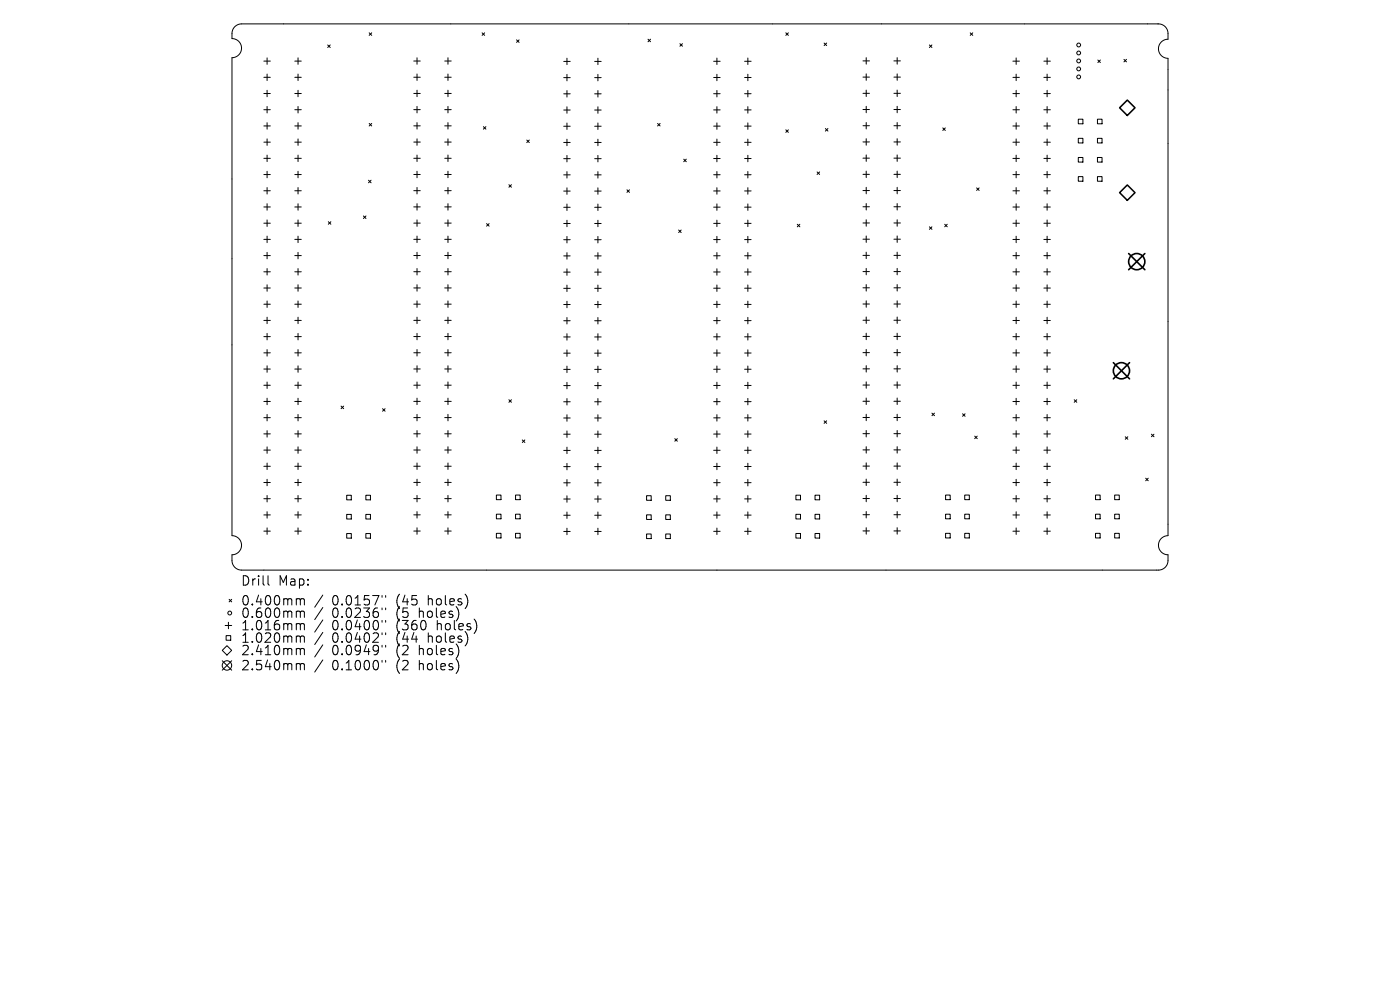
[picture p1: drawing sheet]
<svg xmlns="http://www.w3.org/2000/svg" width="297mm" height="210mm" viewBox="0 0 297 210" stroke-linecap="round" stroke-linejoin="round" font-family="sans-serif">
<defs><g id="words">
<g font-size="2.8">
<text x="51.1" y="124.5">Drill</text>
<text x="59.1" y="124.5">Map:</text>
<text x="51.1" y="128.7">0.400mm</text>
<text x="51.1" y="131.3">0.600mm</text>
<text x="70.4" y="128.7">0.0157&quot;</text>
<text x="70.4" y="131.3">0.0236&quot;</text>
<text x="84" y="128.7">(45</text>
<text x="84" y="131.3">(5</text>
<text x="88.9" y="131.3">holes)</text>
<text x="90.8" y="128.7">holes)</text>
<text x="51.1" y="133.9">1.016mm</text>
<text x="51.1" y="136.6">1.020mm</text>
<text x="70.4" y="133.9">0.0400&quot;</text>
<text x="70.4" y="136.6">0.0402&quot;</text>
<text x="84" y="133.9">(360</text>
<text x="84" y="136.6">(44</text>
<text x="90.8" y="136.6">holes)</text>
<text x="92.7" y="133.9">holes)</text>
<text x="51.1" y="139.2">2.410mm</text>
<text x="51.1" y="142.4">2.540mm</text>
<text x="70.4" y="139.2">0.0949&quot;</text>
<text x="70.4" y="142.4">0.1000&quot;</text>
<text x="84" y="139.2">(2</text>
<text x="84" y="142.4">(2</text>
<text x="88.9" y="139.2">holes)</text>
<text x="88.9" y="142.4">holes)</text>
</g>
</g></defs>
<g fill="none" stroke="#000" stroke-width=".21">
<path d="M49.9 5.6l.5-.4 .8-.1h194.6a2.03 2.03 0 0 1 2 2v1.2a2.03 2.03 0 0 0-2 2 2.03 2.03 0 0 0 2 2.1v101.2a2.03 2.03 0 0 0-2 2.1 2.03 2.03 0 0 0 2 2 3.2 3.2 0 0 1-.4 2.5l-.8 .6-.8 .1h-194.6a2.03 2.03 0 0 1-2-2v-1.2a2.03 2.03 0 0 0 2-2 2.03 2.03 0 0 0-2-2.1v-101.4a2.03 2.03 0 0 0 2-2 2.03 2.03 0 0 0-2-2 2.7 2.7 0 0 1 .7-2.6zM56 13h1.3M56 16.4h1.3M56 19.8h1.3M56.7 12.3v1.3M56.7 15.7v1.4M56.7 19.2v1.3M62.5 13h1.4M62.5 16.4h1.4M62.5 19.8h1.4M63.2 12.3v1.3M63.2 15.7v1.4"/>
<path d="M63.2 19.2v1.3M69.5 9.5l.6 .6M70.1 9.5l-.6 .6M78.3 7l.6 .5M78.9 7l-.6 .5M87.8 12.9h1.4M87.8 16.4h1.4M87.8 19.8h1.4M88.5 12.3v1.3M88.5 15.7v1.4M88.5 19.1v1.4M94.3 12.9h1.4"/>
<path d="M94.3 16.4h1.4M94.3 19.8h1.4M95 12.3v1.3M95 15.7v1.4M95 19.1v1.4M102.3 7l.5 .5M102.8 7l-.5 .5M109.6 8.5l.5 .5M110.1 8.5l-.5 .5M119.6 13h1.4M119.6 16.5h1.4M119.6 19.9h1.4"/>
<path d="M120.3 12.3v1.4M120.3 15.8v1.4M120.3 19.2v1.4M126.2 13h1.3M126.2 16.5h1.3M126.2 19.9h1.3M126.8 12.3v1.4M126.8 15.8v1.4M126.8 19.2v1.4M137.5 8.3l.5 .6M138 8.3l-.5 .6M144.2 9.3l.6 .5"/>
<path d="M144.8 9.3l-.6 .5M151.4 16.4h1.4M151.4 19.9h1.4M151.4 13h1.4M152.1 12.3v1.4M152.1 15.8v1.3M152.1 19.2v1.4M158 16.4h1.3M158 19.9h1.3M158 13h1.3M158.7 12.3v1.4M158.7 15.8v1.3"/>
<path d="M158.7 19.2v1.4M166.7 7l.5 .5M167.2 7l-.5 .5M174.8 9.1l.6 .6M175.4 9.1l-.6 .6M183.1 12.9h1.4M183.1 16.4h1.4M183.1 19.8h1.4M183.8 12.2v1.4M183.8 15.7v1.3M183.8 19.1v1.4M189.6 12.9h1.4"/>
<path d="M189.6 16.4h1.4M189.6 19.8h1.4M190.3 12.2v1.4M190.3 15.7v1.3M190.3 19.1v1.4M197.2 9.5l.5 .6M197.7 9.5l-.5 .6M205.8 7l.6 .5M206.4 7l-.6 .5M214.9 16.4h1.4M214.9 19.8h1.4M214.9 13h1.4"/>
<path d="M215.6 12.3v1.4M215.6 15.7v1.4M215.6 19.2v1.3M221.5 16.4h1.3M221.5 19.8h1.3M221.5 13h1.3M222.1 12.3v1.4M222.1 15.7v1.4M222.1 19.2v1.3M232.9 12.7l.5 .6M233.4 12.7l-.5 .6M238.4 12.6l.6 .5"/>
<path d="M239 12.6l-.6 .5M56 23.3h1.3M56 26.7h1.3M56 30.2h1.3M56 33.6h1.3M56 37h1.3M56.7 22.6v1.4M56.7 26v1.4M56.7 29.5v1.3M56.7 32.9v1.4M56.7 36.3v1.4M56.7 39.8v1.4"/>
<path d="M62.5 23.3h1.4M62.5 26.7h1.4M62.5 30.2h1.4M62.5 33.6h1.4M62.5 37h1.4M63.2 22.6v1.4M63.2 26v1.4M63.2 29.5v1.3M63.2 32.9v1.4M63.2 36.3v1.4M63.2 39.8v1.4M78.2 38.2l.5 .6"/>
<path d="M78.3 26.2l.6 .5M78.7 38.2l-.5 .6M78.9 26.2l-.6 .5M87.8 23.3h1.4M87.8 33.6h1.4M87.8 37h1.4M87.8 26.7h1.4M87.8 30.1h1.4M88.5 22.6v1.3M88.5 26v1.4M88.5 29.4v1.4M88.5 32.9v1.4"/>
<path d="M88.5 36.3v1.4M88.5 39.8v1.3M94.3 23.3h1.4M94.3 33.6h1.4M94.3 37h1.4M94.3 26.7h1.4M94.3 30.1h1.4M95 22.6v1.3M95 26v1.4M95 29.4v1.4M95 32.9v1.4M95 36.3v1.4"/>
<path d="M95 39.8v1.3M102.5 26.9l.6 .5M103.1 26.9l-.6 .5M108 39.2l.5 .5M108.5 39.2l-.5 .5M111.8 29.7l.5 .5M112.3 29.7l-.5 .5M119.6 23.3h1.4M119.6 26.8h1.4M119.6 30.2h1.4M119.6 33.7h1.4M119.6 37.1h1.4"/>
<path d="M120.3 22.7v1.3M120.3 26.1v1.4M120.3 29.5v1.4M120.3 33v1.3M120.3 36.4v1.4M120.3 39.8v1.4M126.2 23.3h1.3M126.2 26.8h1.3M126.2 30.2h1.3M126.2 33.7h1.3M126.2 37.1h1.3M126.8 22.7v1.3"/>
<path d="M126.8 26.1v1.4M126.8 29.5v1.4M126.8 33v1.3M126.8 36.4v1.4M126.8 39.8v1.4M139.5 26.2l.5 .5M140 26.2l-.5 .5M145 33.8l.6 .5M145.6 33.8l-.6 .5M151.4 26.8h1.4M151.4 30.2h1.4M151.4 23.3h1.4"/>
<path d="M151.4 37.1h1.4M151.4 33.6h1.4M152.1 22.6v1.4M152.1 26.1v1.3M152.1 29.5v1.4M152.1 32.9v1.4M152.1 36.4v1.4M152.1 39.8v1.4M158 26.8h1.3M158 30.2h1.3M158 23.3h1.3M158 37.1h1.3"/>
<path d="M158 33.6h1.3M158.7 22.6v1.4M158.7 26.1v1.3M158.7 29.5v1.4M158.7 32.9v1.4M158.7 36.4v1.4M158.7 39.8v1.4M166.7 27.5l.5 .6M167.2 27.5l-.5 .6M173.3 36.5l.6 .5M173.9 36.5l-.6 .5M175.1 27.3l.5 .5"/>
<path d="M175.6 27.3l-.5 .5M183.1 33.5h1.4M183.1 26.7h1.4M183.1 30.1h1.4M183.1 23.2h1.4M183.1 37h1.4M183.8 22.5v1.4M183.8 26v1.4M183.8 29.4v1.4M183.8 32.9v1.3M183.8 36.3v1.4M183.8 39.7v1.4"/>
<path d="M189.6 33.5h1.4M189.6 26.7h1.4M189.6 30.1h1.4M189.6 23.2h1.4M189.6 37h1.4M190.3 22.5v1.4M190.3 26v1.4M190.3 29.4v1.4M190.3 32.9v1.3M190.3 36.3v1.4M190.3 39.7v1.4M200 27.1l.5 .6"/>
<path d="M200.5 27.1l-.5 .6M207.2 39.9l.5 .5M207.7 39.9l-.5 .5M214.9 23.3h1.4M214.9 26.7h1.4M214.9 30.2h1.4M214.9 37h1.4M214.9 33.6h1.4M215.6 22.6v1.4M215.6 26v1.4M215.6 29.5v1.4M215.6 32.9v1.4"/>
<path d="M215.6 36.4v1.3M215.6 39.8v1.4M221.5 23.3h1.3M221.5 26.7h1.3M221.5 30.2h1.3M221.5 37h1.3M221.5 33.6h1.3M222.1 22.6v1.4M222.1 26v1.4M222.1 29.5v1.4M222.1 32.9v1.4M222.1 36.4v1.3"/>
<path d="M222.1 39.8v1.4M228.8 25.3h.9v1h-.9zM228.8 29.3h.9v1h-.9zM228.8 33.4h.9v1h-.9zM228.8 37.5h.9v.9h-.9zM232.8 25.3h1v1h-1zM232.8 29.3h1v1h-1zM232.8 33.4h1v1h-1zM232.8 37.5h1v.9h-1zM56 40.5h1.3M56 43.9h1.3M56 47.3h1.3"/>
<path d="M56 50.8h1.3M56 54.2h1.3M56 57.7h1.3M56.7 43.2v1.4M56.7 46.7v1.3M56.7 50.1v1.4M56.7 53.5v1.4M56.7 57v1.3M62.5 40.5h1.4M62.5 43.9h1.4M62.5 47.3h1.4M62.5 50.8h1.4"/>
<path d="M62.5 54.2h1.4M62.5 57.7h1.4M63.2 43.2v1.4M63.2 46.7v1.3M63.2 50.1v1.4M63.2 53.5v1.4M63.2 57v1.3M69.7 47l.5 .6M70.2 47l-.5 .6M77.1 45.8l.5 .6M77.6 45.8l-.5 .6M87.8 40.5h1.4"/>
<path d="M87.8 43.9h1.4M87.8 50.8h1.4M87.8 54.2h1.4M87.8 57.6h1.4M87.8 47.3h1.4M88.5 43.2v1.4M88.5 46.6v1.4M88.5 50.1v1.4M88.5 53.5v1.4M88.5 57v1.3M94.3 40.5h1.4M94.3 43.9h1.4"/>
<path d="M94.3 50.8h1.4M94.3 54.2h1.4M94.3 57.6h1.4M94.3 47.3h1.4M95 43.2v1.4M95 46.6v1.4M95 50.1v1.4M95 53.5v1.4M95 57v1.3M103.2 47.4l.6 .6M103.8 47.4l-.6 .6M119.6 40.5h1.4"/>
<path d="M119.6 44h1.4M119.6 47.4h1.4M119.6 50.8h1.4M119.6 54.3h1.4M119.6 57.7h1.4M120.3 43.3v1.4M120.3 46.7v1.4M120.3 50.2v1.3M120.3 53.6v1.4M120.3 57v1.4M126.2 40.5h1.3M126.2 44h1.3"/>
<path d="M126.2 47.4h1.3M126.2 50.8h1.3M126.2 54.3h1.3M126.2 57.7h1.3M126.8 43.3v1.4M126.8 46.7v1.4M126.8 50.2v1.3M126.8 53.6v1.4M126.8 57v1.4M133 40.3l.5 .5M133.5 40.3l-.5 .5M144 48.8l.5 .5"/>
<path d="M144.5 48.8l-.5 .5M151.4 47.4h1.4M151.4 40.5h1.4M151.4 43.9h1.4M151.4 57.7h1.4M151.4 50.8h1.4M151.4 54.3h1.4M152.1 43.3v1.3M152.1 46.7v1.4M152.1 50.1v1.4M152.1 53.6v1.3M152.1 57v1.4"/>
<path d="M158 47.4h1.3M158 40.5h1.3M158 43.9h1.3M158 57.7h1.3M158 50.8h1.3M158 54.3h1.3M158.7 43.3v1.3M158.7 46.7v1.4M158.7 50.1v1.4M158.7 53.6v1.3M158.7 57v1.4M169.1 47.6l.6 .5"/>
<path d="M169.7 47.6l-.6 .5M183.1 50.7h1.4M183.1 54.2h1.4M183.1 47.3h1.4M183.1 40.4h1.4M183.1 43.9h1.4M183.1 57.6h1.4M183.8 43.2v1.3M183.8 46.6v1.4M183.8 50.1v1.3M183.8 53.5v1.4M183.8 56.9v1.4"/>
<path d="M189.6 50.7h1.4M189.6 54.2h1.4M189.6 47.3h1.4M189.6 40.4h1.4M189.6 43.9h1.4M189.6 57.6h1.4M190.3 43.2v1.3M190.3 46.6v1.4M190.3 50.1v1.3M190.3 53.5v1.4M190.3 56.9v1.4M197.2 48.1l.5 .6"/>
<path d="M197.7 48.1l-.5 .6M200.4 47.6l.6 .5M201 47.6l-.6 .5M214.9 40.5h1.4M214.9 43.9h1.4M214.9 47.4h1.4M214.9 57.7h1.4M214.9 50.8h1.4M214.9 54.2h1.4M215.6 43.2v1.4M215.6 46.7v1.3M215.6 50.1v1.4"/>
<path d="M215.6 53.5v1.4M215.6 57v1.4M221.5 40.5h1.3M221.5 43.9h1.3M221.5 47.4h1.3M221.5 57.7h1.3M221.5 50.8h1.3M221.5 54.2h1.3M222.1 43.2v1.4M222.1 46.7v1.3M222.1 50.1v1.4M222.1 53.5v1.4"/>
<path d="M222.1 57v1.4M56 61.1h1.3M56 64.5h1.3M56 68h1.3M56 71.4h1.3M56 74.8h1.3M56 78.3h1.3M56.7 60.4v1.4M56.7 63.8v1.4M56.7 67.3v1.4M56.7 70.7v1.4M56.7 74.2v1.3"/>
<path d="M56.7 77.6v1.4M62.5 61.1h1.4M62.5 64.5h1.4M62.5 68h1.4M62.5 71.4h1.4M62.5 74.8h1.4M62.5 78.3h1.4M63.2 60.4v1.4M63.2 63.8v1.4M63.2 67.3v1.4M63.2 70.7v1.4M63.2 74.2v1.3"/>
<path d="M63.2 77.6v1.4M87.8 61.1h1.4M87.8 71.4h1.4M87.8 74.8h1.4M87.8 78.3h1.4M87.8 64.5h1.4M87.8 68h1.4M88.5 60.4v1.4M88.5 63.8v1.4M88.5 67.3v1.3M88.5 70.7v1.4M88.5 74.1v1.4"/>
<path d="M88.5 77.6v1.4M94.3 61.1h1.4M94.3 71.4h1.4M94.3 74.8h1.4M94.3 78.3h1.4M94.3 64.5h1.4M94.3 68h1.4M95 60.4v1.4M95 63.8v1.4M95 67.3v1.3M95 70.7v1.4M95 74.1v1.4"/>
<path d="M95 77.6v1.4M119.6 61.2h1.4M119.6 64.6h1.4M119.6 68h1.4M119.6 71.5h1.4M119.6 74.9h1.4M119.6 78.4h1.4M120.3 60.5v1.3M120.3 63.9v1.4M120.3 67.3v1.4M120.3 70.8v1.4M120.3 74.2v1.4"/>
<path d="M120.3 77.7v1.3M126.2 61.2h1.3M126.2 64.6h1.3M126.2 68h1.3M126.2 71.5h1.3M126.2 74.9h1.3M126.2 78.4h1.3M126.8 60.5v1.3M126.8 63.9v1.4M126.8 67.3v1.4M126.8 70.8v1.4M126.8 74.2v1.4"/>
<path d="M126.8 77.7v1.3M151.4 68h1.4M151.4 61.1h1.4M151.4 64.6h1.4M151.4 78.3h1.4M151.4 71.4h1.4M151.4 74.9h1.4M152.1 60.4v1.4M152.1 63.9v1.4M152.1 67.3v1.4M152.1 70.8v1.3M152.1 74.2v1.4"/>
<path d="M152.1 77.6v1.4M158 68h1.3M158 61.1h1.3M158 64.6h1.3M158 78.3h1.3M158 71.4h1.3M158 74.9h1.3M158.7 60.4v1.4M158.7 63.9v1.4M158.7 67.3v1.4M158.7 70.8v1.3M158.7 74.2v1.4"/>
<path d="M158.7 77.6v1.4M183.1 71.4h1.4M183.1 64.5h1.4M183.1 67.9h1.4M183.1 61.1h1.4M183.1 74.8h1.4M183.1 78.2h1.4M183.8 60.4v1.3M183.8 63.8v1.4M183.8 67.2v1.4M183.8 70.7v1.4M183.8 74.1v1.4"/>
<path d="M183.8 77.6v1.3M189.6 71.4h1.4M189.6 64.5h1.4M189.6 67.9h1.4M189.6 61.1h1.4M189.6 74.8h1.4M189.6 78.2h1.4M190.3 60.4v1.3M190.3 63.8v1.4M190.3 67.2v1.4M190.3 70.7v1.4M190.3 74.1v1.4"/>
<path d="M190.3 77.6v1.3M214.9 61.1h1.4M214.9 64.5h1.4M214.9 68h1.4M214.9 74.9h1.4M214.9 78.3h1.4M214.9 71.4h1.4M215.6 60.4v1.4M215.6 63.9v1.3M215.6 67.3v1.4M215.6 70.7v1.4M215.6 74.2v1.3"/>
<path d="M215.6 77.6v1.4M221.5 61.1h1.3M221.5 64.5h1.3M221.5 68h1.3M221.5 74.9h1.3M221.5 78.3h1.3M221.5 71.4h1.3M222.1 60.4v1.4M222.1 63.9v1.3M222.1 67.3v1.4M222.1 70.7v1.4M222.1 74.2v1.3"/>
<path d="M222.1 77.6v1.4M56 81.7h1.3M56 85.2h1.3M56 88.6h1.3M56 92h1.3M56 95.5h1.3M56 98.9h1.3M56.7 81v1.4M56.7 84.5v1.4M56.7 87.9v1.4M56.7 91.4v1.3M56.7 94.8v1.4"/>
<path d="M56.7 98.2v1.4M62.5 81.7h1.4M62.5 85.2h1.4M62.5 88.6h1.4M62.5 92h1.4M62.5 95.5h1.4M62.5 98.9h1.4M63.2 81v1.4M63.2 84.5v1.4M63.2 87.9v1.4M63.2 91.4v1.3M63.2 94.8v1.4"/>
<path d="M63.2 98.2v1.4M72.4 86.1l.5 .6M72.9 86.1l-.5 .6M81.2 86.7l.5 .5M81.7 86.7l-.5 .5M87.8 81.7h1.4M87.8 92h1.4M87.8 95.5h1.4M87.8 98.9h1.4M87.8 85.1h1.4M87.8 88.6h1.4M88.5 81v1.4"/>
<path d="M88.5 84.5v1.3M88.5 87.9v1.4M88.5 91.3v1.4M88.5 94.8v1.3M88.5 98.2v1.4M94.3 81.7h1.4M94.3 92h1.4M94.3 95.5h1.4M94.3 98.9h1.4M94.3 85.1h1.4M94.3 88.6h1.4M95 81v1.4"/>
<path d="M95 84.5v1.3M95 87.9v1.4M95 91.3v1.4M95 94.8v1.3M95 98.2v1.4M108 84.8l.5 .5M108.5 84.8l-.5 .5M110.8 93.3l.5 .6M111.3 93.3l-.5 .6M119.6 81.8h1.4M119.6 85.2h1.4M119.6 88.7h1.4"/>
<path d="M119.6 92.1h1.4M119.6 95.5h1.4M119.6 99h1.4M120.3 81.1v1.4M120.3 84.5v1.4M120.3 88v1.4M120.3 91.4v1.4M120.3 94.9v1.3M120.3 98.3v1.4M126.2 81.8h1.3M126.2 85.2h1.3M126.2 88.7h1.3"/>
<path d="M126.2 92.1h1.3M126.2 95.5h1.3M126.2 99h1.3M126.8 81.1v1.4M126.8 84.5v1.4M126.8 88v1.4M126.8 91.4v1.4M126.8 94.9v1.3M126.8 98.3v1.4M143.2 93.1l.5 .5M143.7 93.1l-.5 .5M151.4 85.2h1.4"/>
<path d="M151.4 88.6h1.4M151.4 81.8h1.4M151.4 95.5h1.4M151.4 99h1.4M151.4 92.1h1.4M152.1 81.1v1.4M152.1 84.5v1.4M152.1 88v1.3M152.1 91.4v1.4M152.1 94.8v1.4M152.1 98.3v1.3M158 85.2h1.3"/>
<path d="M158 88.6h1.3M158 81.8h1.3M158 95.5h1.3M158 99h1.3M158 92.1h1.3M158.7 81.1v1.4M158.7 84.5v1.4M158.7 88v1.3M158.7 91.4v1.4M158.7 94.8v1.4M158.7 98.3v1.3M174.8 89.3l.6 .5"/>
<path d="M175.4 89.3l-.6 .5M183.1 92h1.4M183.1 85.1h1.4M183.1 88.6h1.4M183.1 81.7h1.4M183.1 95.4h1.4M183.1 98.9h1.4M183.8 81v1.4M183.8 84.4v1.4M183.8 87.9v1.3M183.8 91.3v1.4M183.8 94.7v1.4"/>
<path d="M183.8 98.2v1.4M189.6 92h1.4M189.6 85.1h1.4M189.6 88.6h1.4M189.6 81.7h1.4M189.6 95.4h1.4M189.6 98.9h1.4M190.3 81v1.4M190.3 84.4v1.4M190.3 87.9v1.3M190.3 91.3v1.4M190.3 94.7v1.4"/>
<path d="M190.3 98.2v1.4M197.7 87.6l.5 .6M198.2 87.6l-.5 .6M204.2 87.8l.5 .5M204.7 87.8l-.5 .5M206.8 92.5l.5 .6M207.3 92.5l-.5 .6M214.9 81.7h1.4M214.9 85.2h1.4M214.9 88.6h1.4M214.9 95.5h1.4M214.9 98.9h1.4"/>
<path d="M214.9 92.1h1.4M215.6 81v1.4M215.6 84.5v1.4M215.6 87.9v1.4M215.6 91.4v1.3M215.6 94.8v1.4M215.6 98.2v1.4M221.5 81.7h1.3M221.5 85.2h1.3M221.5 88.6h1.3M221.5 95.5h1.3M221.5 98.9h1.3"/>
<path d="M221.5 92.1h1.3M222.1 81v1.4M222.1 84.5v1.4M222.1 87.9v1.4M222.1 91.4v1.3M222.1 94.8v1.4M222.1 98.2v1.4M227.9 84.8l.5 .5M228.4 84.8l-.5 .5M238.7 92.6l.6 .6M239.3 92.6l-.6 .6M244.3 92.1l.5 .5"/>
<path d="M244.8 92.1l-.5 .5M56 102.4h1.3M56 105.8h1.3M56 109.2h1.3M56 112.7h1.3M56.7 101.7v1.3M56.7 105.1v1.4M56.7 108.5v1.4M56.7 112v1.4M62.5 102.4h1.4M62.5 105.8h1.4M62.5 109.2h1.4"/>
<path d="M62.5 112.7h1.4M63.2 101.7v1.3M63.2 105.1v1.4M63.2 108.5v1.4M63.2 112v1.4M73.6 105.1h.9v.9h-.9zM73.6 109.1h.9v1h-.9zM73.6 113.2h.9v1h-.9zM77.6 105.1h1v.9h-1zM77.6 109.1h1v1h-1zM77.6 113.2h1v1h-1zM87.8 102.3h1.4"/>
<path d="M87.8 112.7h1.4M87.8 105.8h1.4M87.8 109.2h1.4M88.5 101.7v1.3M88.5 105.1v1.4M88.5 108.5v1.4M88.5 112v1.3M94.3 102.3h1.4M94.3 112.7h1.4M94.3 105.8h1.4M94.3 109.2h1.4M95 101.7v1.3"/>
<path d="M95 105.1v1.4M95 108.5v1.4M95 112v1.3M105.3 105h1v1h-1zM105.3 109.1h1v1h-1zM105.3 113.1h1v1h-1zM109.4 105h.9v1h-.9zM109.4 109.1h.9v1h-.9zM109.4 113.1h.9v1h-.9zM119.6 102.4h1.4M119.6 105.9h1.4M119.6 109.3h1.4"/>
<path d="M119.6 112.7h1.4M120.3 101.7v1.4M120.3 105.2v1.3M120.3 108.6v1.4M120.3 112v1.4M126.2 102.4h1.3M126.2 105.9h1.3M126.2 109.3h1.3M126.2 112.7h1.3M126.8 101.7v1.4M126.8 105.2v1.3M126.8 108.6v1.4"/>
<path d="M126.8 112v1.4M137.2 105.2h.9v.9h-.9zM137.2 109.2h.9v1h-.9zM137.2 113.3h.9v1h-.9zM141.2 105.2h1v.9h-1zM141.2 109.2h1v1h-1zM141.2 113.3h1v1h-1zM151.4 105.8h1.4M151.4 109.3h1.4M151.4 102.4h1.4M151.4 112.7h1.4M152.1 101.7v1.4"/>
<path d="M152.1 105.1v1.4M152.1 108.6v1.4M152.1 112v1.4M158 105.8h1.3M158 109.3h1.3M158 102.4h1.3M158 112.7h1.3M158.7 101.7v1.4M158.7 105.1v1.4M158.7 108.6v1.4M158.7 112v1.4M168.8 105h1v1h-1z"/>
<path d="M168.8 109.1h1v1h-1zM168.8 113.2h1v.9h-1zM172.9 105h1v1h-1zM172.9 109.1h1v1h-1zM172.9 113.2h1v.9h-1zM183.1 112.6h1.4M183.1 105.7h1.4M183.1 109.2h1.4M183.1 102.3h1.4M183.8 101.6v1.4M183.8 105.1v1.3M183.8 108.5v1.4"/>
<path d="M183.8 111.9v1.4M189.6 112.6h1.4M189.6 105.7h1.4M189.6 109.2h1.4M189.6 102.3h1.4M190.3 101.6v1.4M190.3 105.1v1.3M190.3 108.5v1.4M190.3 111.9v1.4M200.6 105h1v1h-1zM200.6 109.1h1v1h-1zM200.6 113.1h1v1h-1z"/>
<path d="M204.7 105h.9v1h-.9zM204.7 109.1h.9v1h-.9zM204.7 113.1h.9v1h-.9zM214.9 102.4h1.4M214.9 105.8h1.4M214.9 109.2h1.4M214.9 112.7h1.4M215.6 101.7v1.4M215.6 105.1v1.4M215.6 108.6v1.3M215.6 112v1.4M221.5 102.4h1.3"/>
<path d="M221.5 105.8h1.3M221.5 109.2h1.3M221.5 112.7h1.3M222.1 101.7v1.4M222.1 105.1v1.4M222.1 108.6v1.3M222.1 112v1.4M232.4 105h1v1h-1zM232.4 109.1h1v1h-1zM232.4 113.1h1v1h-1zM236.5 105h.9v1h-.9zM236.5 109.1h.9v1h-.9z"/>
<path d="M236.5 113.1h.9v1h-.9zM243.1 101.4l.5 .6M243.6 101.4l-.5 .6M47.1 138l1-1 1 1-1 1zM47.8 132.7h1.3M48 134.8h.9v1h-.9zM48.5 132v1.4M48.6 127.1l.5 .6M49.1 127.1l-.5 .6M56.9 122.1v1.7l.2 .3M63.4 127l.3 .3M63.4 129.6l.3 .3"/>
<path d="M63.4 132.3l.3 .3M63.4 134.9l.3 .3M63.4 137.6l.3 .2M63.7 127.3v1M63.7 129.9v1.1M63.7 132.6v1M63.7 135.2v1M63.7 137.8v1.1M63.7 127.3l.3-.3 .5 .1 .1 1.2M63.7 129.9l.3-.3 .5 .1 .1 1.3M63.7 132.6l.3-.3 .5 .1 .1 1.2M63.7 135.2l.3-.3 .5 .1 .1 1.2"/>
<path d="M63.7 137.8l.3-.2 .5 .1 .1 1.2M68.5 126.2l-1.7 2.6M68.5 128.9l-1.7 2.5M68.5 131.5l-1.7 2.6M68.5 134.2l-1.7 2.5M68.5 136.8l-1.7 2.6M68.5 140l-1.7 2.6M81.1 126.3v.4M81.1 129v.4M81.1 131.6v.4M81.1 134.2v.4M81.1 136.9v.4"/>
<path d="M81.8 126.3v.4M81.8 129v.4M81.8 131.6v.4M81.8 134.2v.4M81.8 136.9v.4M97.3 130l-.1 .9M97.3 137.9l-.1 .9M99.1 126.9v1.3M99.2 135.3l-.1 .9M101.1 132.2v1.3M47.1 140.2l2 2M49.1 140.2l-2 2"/>
<path d="M63.4 140.8l.3 .2M63.7 141v1.1M63.7 141l.3-.2 .5 .1 .1 1.2M81.1 140.1v.4M81.8 140.1v.4M97.2 140.7v1.3"/>
<circle cx="228.8" cy="14.6" r=".41"/>
<circle cx="228.8" cy="11.2" r=".41"/>
<circle cx="228.8" cy="9.5" r=".41"/>
<circle cx="228.8" cy="12.9" r=".41"/>
<circle cx="228.8" cy="16.3" r=".41"/>
<circle cx="48.7" cy="130" r=".41"/>
<circle cx="48.1" cy="141.2" r="1"/>
</g>
<path d="M237.5 22.9l1.7-1.7 1.6 1.7-1.6 1.6zM237.5 40.9l1.7-1.7 1.6 1.7-1.6 1.6z" fill="none" stroke="#000" stroke-width=".33"/>
<g fill="none" stroke="#000" stroke-width=".34">
<path d="M239.4 53.8l3.5 3.4M242.9 53.8l-3.5 3.4M236.2 76.9l3.4 3.5M239.6 76.9l-3.4 3.5"/>
<circle cx="241.2" cy="55.5" r="1.72"/>
<circle cx="237.9" cy="78.6" r="1.72"/>
</g>
<use href="#words"/>
</svg>
